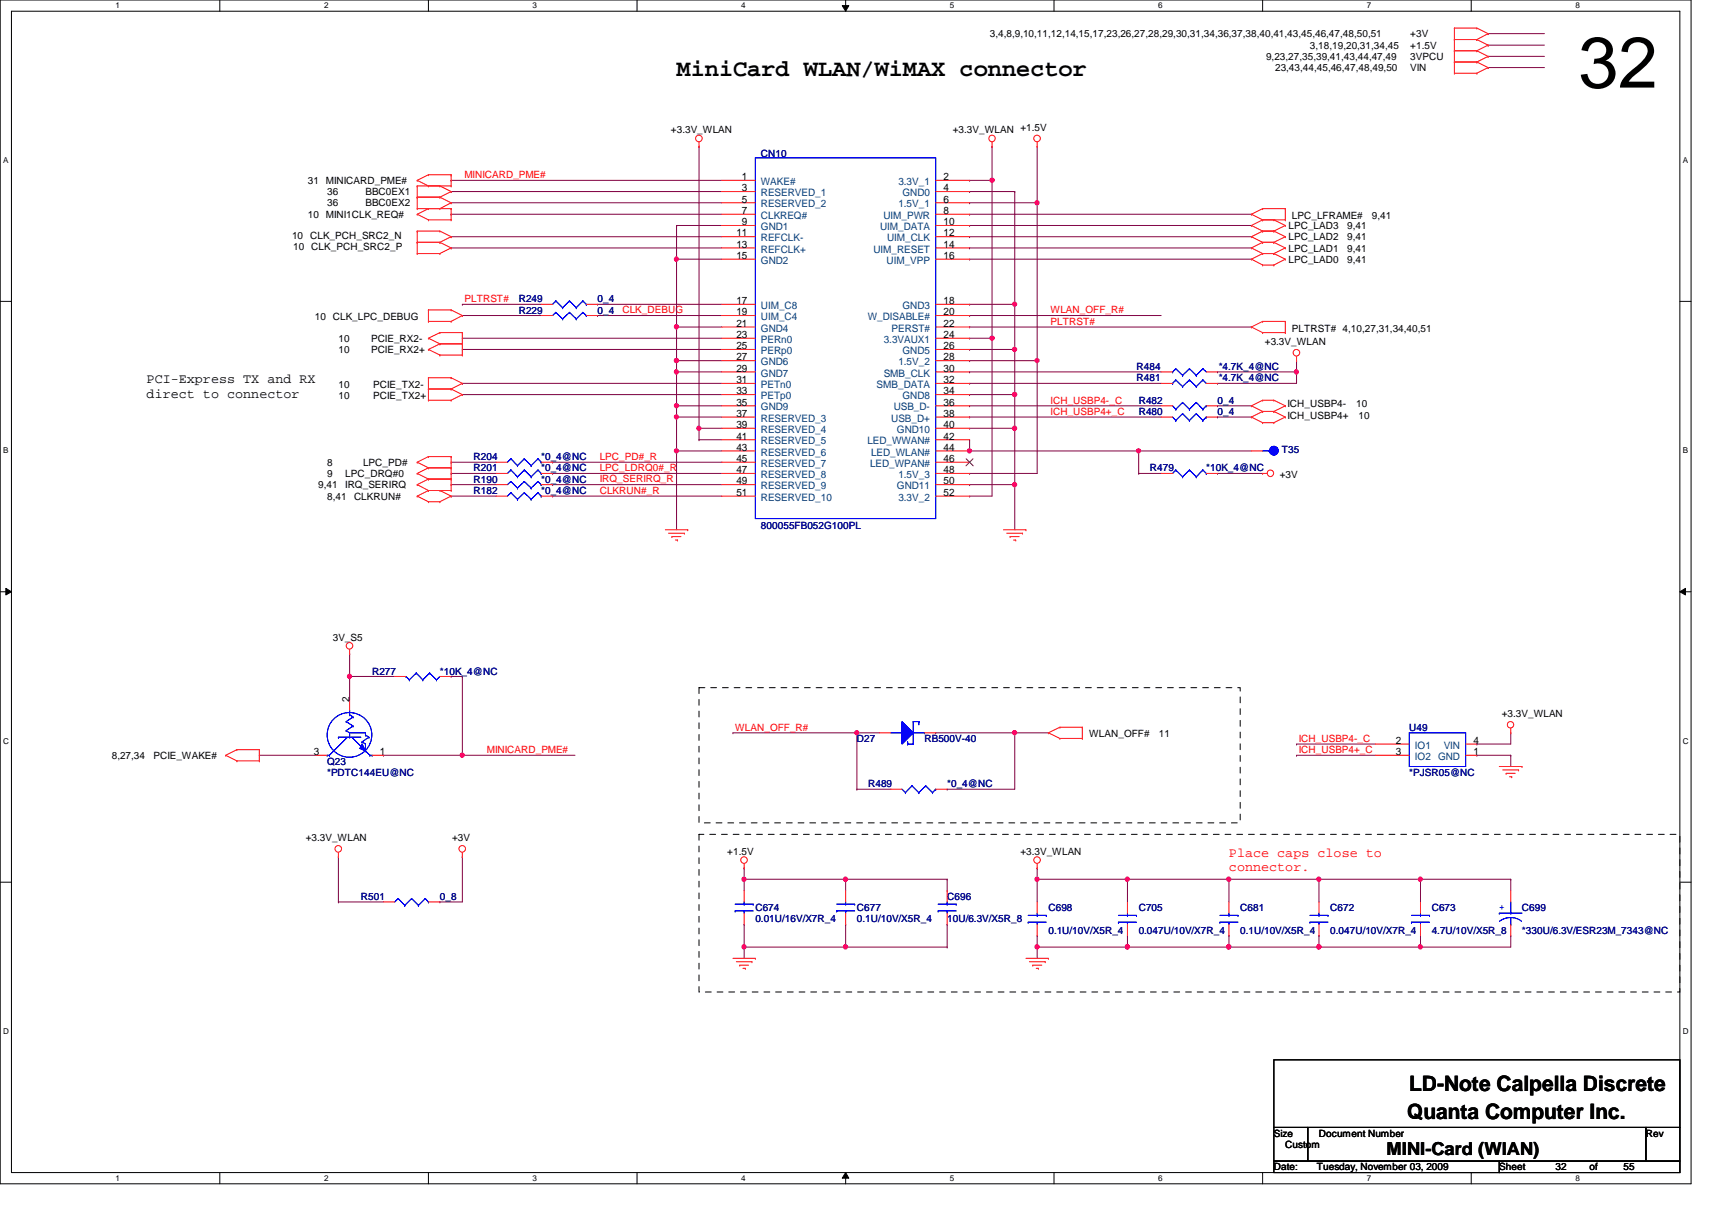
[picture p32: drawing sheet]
<svg xmlns="http://www.w3.org/2000/svg" width="297mm" height="210mm" viewBox="0 0 297 210" stroke-linecap="round" stroke-linejoin="round" font-family="sans-serif">
<defs><g id="words">
<text font-size="12.5" x="273.9" y="15.2">32</text>
<text font-size="4.1" x="117.4" y="13.3">MiniCard WLAN/WiMAX connector</text>
<g font-size="3.7">
<text x="244.5" y="189.2">LD-Note Calpella Discrete</text>
<text x="244.1" y="194.1">Quanta Computer Inc.</text>
</g>
<text font-size="3.1" x="240.6" y="200.4">MINI-Card (WlAN)</text>
<g font-size="2.3">
<text x="25.4" y="66.4">PCI-Express TX and RX</text>
<text x="25.4" y="69">direct to connector</text>
</g>
<g font-size="2.3" fill="#f00">
<text x="213.2" y="148.6">Place caps close to</text>
<text x="213.2" y="151.1">connector.</text>
</g>
<g font-size="1.8">
<text x="128.7" y="31.2">1</text>
<text x="128.7" y="33.2">3</text>
<text x="128.7" y="35.1">5</text>
<text x="163.7" y="31.2">2</text>
<text x="163.7" y="33.2">4</text>
<text x="163.7" y="35.1">6</text>
<text x="127.8" y="41">11</text>
<text x="128.7" y="37.1">7</text>
<text x="128.7" y="39.1">9</text>
<text x="163.7" y="37.1">8</text>
<text x="163.7" y="39.1">10</text>
<text x="163.7" y="41">12</text>
<text x="127.8" y="43">13</text>
<text x="127.8" y="44.9">15</text>
<text x="163.7" y="43">14</text>
<text x="163.7" y="44.9">16</text>
<text x="127.8" y="52.7">17</text>
<text x="163.7" y="52.7">18</text>
<text x="127.8" y="54.7">19</text>
<text x="127.8" y="56.7">21</text>
<text x="127.8" y="58.6">23</text>
<text x="163.7" y="54.7">20</text>
<text x="163.7" y="56.7">22</text>
<text x="163.7" y="58.6">24</text>
<text x="127.8" y="60.6">25</text>
<text x="127.8" y="62.5">27</text>
<text x="127.8" y="64.5">29</text>
<text x="163.7" y="60.6">26</text>
<text x="163.7" y="62.5">28</text>
<text x="163.7" y="64.5">30</text>
<text x="127.8" y="66.5">31</text>
<text x="127.8" y="68.4">33</text>
<text x="127.8" y="70.4">35</text>
<text x="163.7" y="66.5">32</text>
<text x="163.7" y="68.4">34</text>
<text x="163.7" y="70.4">36</text>
<text x="127.8" y="72.3">37</text>
<text x="127.8" y="74.3">39</text>
<text x="127.8" y="76.2">41</text>
<text x="163.7" y="72.3">38</text>
<text x="163.7" y="74.3">40</text>
<text x="163.7" y="76.2">42</text>
<text x="127.8" y="78.2">43</text>
<text x="127.8" y="80.1">45</text>
<text x="127.8" y="82.1">47</text>
<text x="163.7" y="78.2">44</text>
<text x="163.7" y="80.1">46</text>
<text x="163.7" y="82.1">48</text>
<text x="127.8" y="84">49</text>
<text x="127.8" y="86">51</text>
<text x="163.7" y="84">50</text>
<text x="163.7" y="86">52</text>
<text x="60.6" y="121.8" transform="rotate(-90 60.6 121.8)">2</text>
<text x="54.4" y="131">3</text>
<text x="65.9" y="131">1</text>
<text x="242.2" y="129">2</text>
<text x="242.2" y="131">3</text>
<text x="255.6" y="129">4</text>
<text x="255.6" y="131">1</text>
</g>
<g font-size="1.8" fill="#004080">
<text x="132" y="32.1">WAKE#</text>
<text x="132" y="34">RESERVED_1</text>
<text x="132" y="36">RESERVED_2</text>
<text x="155.9" y="32.1">3.3V_1</text>
<text x="155.9" y="36">1.5V_1</text>
<text x="156.6" y="34">GND0</text>
<text x="132" y="38">CLKREQ#</text>
<text x="132" y="39.9">GND1</text>
<text x="132" y="41.9">REFCLK-</text>
<text x="152.7" y="39.9">UIM_DATA</text>
<text x="153.3" y="38">UIM_PWR</text>
<text x="153.9" y="41.9">UIM_CLK</text>
<text x="132" y="43.8">REFCLK+</text>
<text x="132" y="45.8">GND2</text>
<text x="151.6" y="43.8">UIM_RESET</text>
<text x="153.8" y="45.8">UIM_VPP</text>
<text x="132" y="53.6">UIM_C8</text>
<text x="156.6" y="53.6">GND3</text>
<text x="132" y="55.5">UIM_C4</text>
<text x="132" y="57.5">GND4</text>
<text x="132" y="59.5">PERn0</text>
<text x="150.6" y="55.5">W_DISABLE#</text>
<text x="153.3" y="59.5">3.3VAUX1</text>
<text x="154.7" y="57.5">PERST#</text>
<text x="132" y="61.4">PERp0</text>
<text x="132" y="63.4">GND6</text>
<text x="132" y="65.3">GND7</text>
<text x="153.3" y="65.3">SMB_CLK</text>
<text x="155.9" y="63.4">1.5V_2</text>
<text x="156.6" y="61.4">GND5</text>
<text x="132" y="67.3">PETn0</text>
<text x="132" y="69.3">PETp0</text>
<text x="132" y="71.2">GND9</text>
<text x="152.1" y="67.3">SMB_DATA</text>
<text x="155.1" y="71.2">USB_D-</text>
<text x="156.6" y="69.3">GND8</text>
<text x="132" y="73.2">RESERVED_3</text>
<text x="132" y="75.1">RESERVED_4</text>
<text x="132" y="77.1">RESERVED_5</text>
<text x="150.5" y="77.1">LED_WWAN#</text>
<text x="154.6" y="73.2">USB_D+</text>
<text x="155.6" y="75.1">GND10</text>
<text x="132" y="79">RESERVED_6</text>
<text x="132" y="81">RESERVED_7</text>
<text x="132" y="82.9">RESERVED_8</text>
<text x="151" y="81">LED_WPAN#</text>
<text x="151.1" y="79">LED_WLAN#</text>
<text x="155.9" y="82.9">1.5V_3</text>
<text x="132" y="84.9">RESERVED_9</text>
<text x="132" y="86.9">RESERVED_10</text>
<text x="155.6" y="84.9">GND11</text>
<text x="155.9" y="86.9">3.3V_2</text>
<text x="245.5" y="129.9">IO1</text>
<text x="245.5" y="131.8">IO2 GND</text>
<text x="250.5" y="129.9">VIN</text>
</g>
<g font-size="1.7">
<text x="171.7" y="6.5">3,4,8,9,10,11,12,14,15,17,23,26,27,28,29,30,31,34,36,37,38,40,41,43,45,46,47,48,50,51</text>
<text x="219.7" y="10.4">9,23,27,35,39,41,43,44,47,49</text>
<text x="227.3" y="8.5">3,18,19,20,31,34,45</text>
<text x="244.7" y="8.5">+1.5V</text>
<text x="244.7" y="6.5">+3V</text>
<text x="244.7" y="10.4">3VPCU</text>
<text x="221.2" y="12.4">23,43,44,45,46,47,48,49,50</text>
<text x="244.7" y="12.4">VIN</text>
<text x="116.4" y="23.1">+3.3V_WLAN</text>
<text x="165.3" y="23.1">+3.3V_WLAN +1.5V</text>
<text x="53.4" y="31.9">31 MINICARD_PME#</text>
<text x="56.8" y="33.9">36</text>
<text x="56.8" y="35.8">36</text>
<text x="63.4" y="33.9">BBC0EX1</text>
<text x="63.4" y="35.8">BBC0EX2</text>
<text x="50.7" y="41.5">10 CLK_PCH_SRC2_N</text>
<text x="53.4" y="37.8">10 MINI1CLK_REQ#</text>
<text x="223.6" y="39.8">LPC_LAD3</text>
<text x="223.6" y="41.7">LPC_LAD2</text>
<text x="224.2" y="38">LPC_LFRAME#</text>
<text x="233.8" y="39.8">9,41</text>
<text x="233.8" y="41.7">9,41</text>
<text x="238" y="38">9,41</text>
<text x="50.9" y="43.4">10 CLK_PCH_SRC2_P</text>
<text x="223.6" y="43.6">LPC_LAD1</text>
<text x="223.6" y="45.6">LPC_LAD0</text>
<text x="233.8" y="43.6">9,41</text>
<text x="233.8" y="45.6">9,41</text>
<text x="54.6" y="55.6">10 CLK_LPC_DEBUG</text>
<text x="58.7" y="59.3">10</text>
<text x="64.4" y="59.3">PCIE_RX2-</text>
<text x="219.5" y="59.9">+3.3V_WLAN</text>
<text x="224.2" y="57.5">PLTRST# 4,10,27,31,34,40,51</text>
<text x="58.7" y="61.3">10</text>
<text x="64.4" y="61.3">PCIE_RX2+</text>
<text x="58.7" y="69.3">10</text>
<text x="58.7" y="67.3">10</text>
<text x="64.8" y="69.3">PCIE_TX2+</text>
<text x="64.8" y="67.3">PCIE_TX2-</text>
<text x="223.4" y="70.7">ICH_USBP4-</text>
<text x="235.3" y="70.7">10</text>
<text x="223.4" y="72.6">ICH_USBP4+</text>
<text x="235.7" y="72.6">10</text>
<text x="56.8" y="80.8">8</text>
<text x="56.8" y="82.8">9</text>
<text x="59.9" y="82.8">LPC_DRQ#0</text>
<text x="63" y="80.8">LPC_PD#</text>
<text x="222" y="83">+3V</text>
<text x="55.2" y="84.7">9,41</text>
<text x="56.8" y="86.7">8,41</text>
<text x="59.9" y="84.7">IRQ_SERIRQ</text>
<text x="61.4" y="86.7">CLKRUN#</text>
<text x="57.7" y="111.1">3V_S5</text>
<text x="260.6" y="124.4">+3.3V_WLAN</text>
<text x="19.4" y="131.7">8,27,34</text>
<text x="26.6" y="131.7">PCIE_WAKE#</text>
<text x="189" y="127.9">WLAN_OFF#</text>
<text x="201.1" y="127.9">11</text>
<text x="53" y="145.9">+3.3V_WLAN</text>
<text x="78.4" y="145.9">+3V</text>
<text x="126.2" y="148.3">+1.5V</text>
<text x="177" y="148.3">+3.3V_WLAN</text>
<text x="221" y="197.2">Size</text>
<text x="228.9" y="197.2">Document Number</text>
<text x="285.6" y="197.2">Rev</text>
<text x="221" y="203">Date:</text>
<text x="223" y="199.1">Custom</text>
<text x="228.5" y="203">Tuesday, November 03, 2009</text>
<text x="260.1" y="203">Sheet</text>
<text x="269.9" y="203">32</text>
<text x="275.8" y="203">of</text>
<text x="281.7" y="203">55</text>
</g>
<g font-size="1.7" fill="#000080">
<text x="132" y="27.2">CN10</text>
<text x="90" y="52.5">R249</text>
<text x="103.7" y="52.5">0_4</text>
<text x="90" y="54.4">R229</text>
<text x="103.7" y="54.4">0_4</text>
<text x="197.2" y="64.2">R484</text>
<text x="211.5" y="64.2">*4.7K_4@NC</text>
<text x="197.2" y="66.1">R481</text>
<text x="197.6" y="70.1">R482</text>
<text x="211.2" y="70.1">0_4</text>
<text x="211.5" y="66.1">*4.7K_4@NC</text>
<text x="197.6" y="72">R480</text>
<text x="211.2" y="72">0_4</text>
<text x="82.2" y="79.8">R204</text>
<text x="82.2" y="83.7">R190</text>
<text x="82.2" y="81.8">R201</text>
<text x="93.9" y="79.8">*0_4@NC</text>
<text x="93.9" y="83.7">*0_4@NC</text>
<text x="93.9" y="81.8">*0_4@NC</text>
<text x="199.5" y="81.8">R479</text>
<text x="209.3" y="81.8">*10K_4@NC</text>
<text x="222.4" y="78.7">T35</text>
<text x="82.2" y="85.7">R182</text>
<text x="93.9" y="85.7">*0_4@NC</text>
<text x="132" y="91.8">800055FB052G100PL</text>
<text x="64.6" y="117">R277</text>
<text x="76.3" y="117">*10K_4@NC</text>
<text x="148.7" y="128.7">D27</text>
<text x="160.4" y="128.7">RB500V-40</text>
<text x="244.5" y="126.8">U49</text>
<text x="56.8" y="132.6">Q23</text>
<text x="56.8" y="134.6">*PDTC144EU@NC</text>
<text x="150.6" y="136.6">R489</text>
<text x="164.3" y="136.6">*0_4@NC</text>
<text x="244.5" y="134.6">*PJSR05@NC</text>
<text x="62.6" y="156.1">R501</text>
<text x="76.3" y="156.1">0_8</text>
<text x="131.1" y="158.1">C674</text>
<text x="131.1" y="160">0.01U/16V/X7R_4</text>
<text x="148.7" y="158.1">C677</text>
<text x="148.7" y="160">0.1U/10V/X5R_4</text>
<text x="164.3" y="156.1">C696</text>
<text x="164.3" y="160">10U/6.3V/X5R_8</text>
<text x="181.9" y="158.1">C698</text>
<text x="181.9" y="162">0.1U/10V/X5R_4</text>
<text x="197.6" y="158.1">C705</text>
<text x="197.6" y="162">0.047U/10V/X7R_4</text>
<text x="215.2" y="158.1">C681</text>
<text x="215.2" y="162">0.1U/10V/X5R_4</text>
<text x="230.8" y="158.1">C672</text>
<text x="230.8" y="162">0.047U/10V/X7R_4</text>
<text x="248.4" y="158.1">C673</text>
<text x="248.4" y="162">4.7U/10V/X5R_8</text>
<text x="264.1" y="158.1">C699</text>
<text x="264.1" y="162">*330U/6.3V/ESR23M_7343@NC</text>
</g>
<g font-size="1.7" fill="#f00">
<text x="80.6" y="30.9">MINICARD_PME#</text>
<text x="80.6" y="52.4">PLTRST#</text>
<text x="108" y="54.4">CLK_DEBUG</text>
<text x="182.3" y="56.3">PLTRST#</text>
<text x="182.3" y="54.4">WLAN_OFF_R#</text>
<text x="182.3" y="72">ICH_USBP4+_C</text>
<text x="182.3" y="70">ICH_USBP4-_C</text>
<text x="104.1" y="81.7">LPC_LDRQ0#_R</text>
<text x="104.1" y="79.8">LPC_PD#_R</text>
<text x="104.1" y="83.7">IRQ_SERIRQ_R</text>
<text x="104.1" y="85.7">CLKRUN#_R</text>
<text x="84.5" y="130.6">MINICARD_PME#</text>
<text x="127.5" y="126.7">WLAN_OFF_R#</text>
<text x="225.3" y="128.7">ICH_USBP4-_C</text>
<text x="225.3" y="130.6">ICH_USBP4+_C</text>
</g>
<text font-size="1.7" fill="#00f" x="260.1" y="157.9">+</text>
<g font-size="1.4">
<text x="20.1" y="1.4">1</text>
<text x="56.2" y="1.4">2</text>
<text x="92.4" y="1.4">3</text>
<text x="128.6" y="1.4">4</text>
<text x="164.8" y="1.4">5</text>
<text x="201" y="1.4">6</text>
<text x="237.1" y="1.4">7</text>
<text x="273.3" y="1.4">8</text>
<text x=".5" y="28.3">A</text>
<text x="292" y="28.3">A</text>
<text x=".5" y="78.7">B</text>
<text x="292" y="78.7">B</text>
<text x=".5" y="129">C</text>
<text x="292" y="129">C</text>
<text x=".5" y="179.4">D</text>
<text x="292" y="179.4">D</text>
<text x="20.1" y="204.9">1</text>
<text x="56.2" y="204.9">2</text>
<text x="92.4" y="204.9">3</text>
<text x="128.6" y="204.9">4</text>
<text x="164.8" y="204.9">5</text>
<text x="201" y="204.9">6</text>
<text x="237.1" y="204.9">7</text>
<text x="273.3" y="204.9">8</text>
</g>
</g></defs>
<path d="M0 0h293.4v205.4h-293.4zM2 1.9h289.5v201.5h-289.5z" fill="none" stroke="#000" stroke-width=".17"/>
<g fill="#fff">
<path d="M20.1 .2h.7v1.5h-.7z"/>
<path d="M20.1 203.6h.7v1.5h-.7z"/>
</g>
<path d="M38.1 0v1.9M38.1 203.4v2" fill="none" stroke="#000" stroke-width=".17"/>
<g fill="#fff">
<path d="M56.2 .2h.8v1.5h-.8z"/>
<path d="M56.2 203.6h.8v1.5h-.8z"/>
</g>
<path d="M74.3 0v1.9M74.3 203.4v2" fill="none" stroke="#000" stroke-width=".17"/>
<g fill="#fff">
<path d="M92.4 .2h.8v1.5h-.8z"/>
<path d="M92.4 203.6h.8v1.5h-.8z"/>
</g>
<path d="M110.5 0v1.9M110.5 203.4v2" fill="none" stroke="#000" stroke-width=".17"/>
<g fill="#fff">
<path d="M128.6 .2h.8v1.5h-.8z"/>
<path d="M128.6 203.6h.8v1.5h-.8z"/>
</g>
<path d="M146.1 1h1.2l-.6 .9zM146.7 0v1.9M146.7 203.4l.6 1h-1.2zM146.7 203.4v2" fill="none" stroke="#000" stroke-width=".17"/>
<path d="M146.1 1h1.2l-.6 .9zM146.7 203.4l.6 1h-1.2z" fill="#000"/>
<g fill="#fff">
<path d="M164.8 .2h.8v1.5h-.8z"/>
<path d="M164.8 203.6h.8v1.5h-.8z"/>
</g>
<path d="M182.9 0v1.9M182.9 203.4v2" fill="none" stroke="#000" stroke-width=".17"/>
<g fill="#fff">
<path d="M201 .2h.7v1.5h-.7z"/>
<path d="M201 203.6h.7v1.5h-.7z"/>
</g>
<path d="M219.1 0v1.9M219.1 203.4v2" fill="none" stroke="#000" stroke-width=".17"/>
<g fill="#fff">
<path d="M237.1 .2h.8v1.5h-.8z"/>
<path d="M237.1 203.6h.8v1.5h-.8z"/>
</g>
<path d="M255.3 0v1.9M255.3 203.4v2" fill="none" stroke="#000" stroke-width=".17"/>
<g fill="#fff">
<path d="M273.3 .2h.8v1.5h-.8z"/>
<path d="M273.3 203.6h.8v1.5h-.8z"/>
<path d="M.5 27.1h.9v1.5h-.9z"/>
<path d="M292 27.1h.9v1.5h-.9z"/>
<path d="M.5 77.4h.9v1.6h-.9z"/>
<path d="M292 77.4h.9v1.6h-.9z"/>
</g>
<path d="M0 52.3h2M291.5 52.3h1.9" fill="none" stroke="#000" stroke-width=".17"/>
<g fill="#fff">
<path d="M.5 127.8h1v1.5h-1z"/>
<path d="M292 127.8h.9v1.5h-.9z"/>
</g>
<path d="M0 102.7h2M1 102.1l1 .6-1 .5zM291.5 102.7l.9-.6v1.1zM291.5 102.7h1.9" fill="none" stroke="#000" stroke-width=".17"/>
<path d="M1 102.1l1 .6-1 .5zM291.5 102.7l.9-.6v1.1z" fill="#000"/>
<g fill="#fff">
<path d="M.5 178.2h1v1.5h-1z"/>
<path d="M292 178.2h.9v1.5h-.9z"/>
</g>
<path d="M0 153h2M291.5 153h1.9" fill="none" stroke="#000" stroke-width=".17"/>
<g fill="none" stroke="#800040" stroke-width=".17">
<path d="M78.3 37.2h.1M78.3 35.2h.1M78.3 37.2h46.9M78.3 35.2h46.9M168.2 37.2h.1M168.2 39.1h.1M168.2 37.2h48.9M168.2 39.1h48.9M80.2 52.8h.1M80.2 54.7h.1M80.2 58.7h.1M80.2 52.8h13.7"/>
<path d="M80.2 54.7h13.7M80.2 58.7h45M103.7 52.8h.1M103.7 54.7h.1M103.7 52.8h21.5M103.7 54.7h21.5M168.2 43h.1M168.2 45h.1M168.2 41.1h.1M168.2 56.7h.1M168.2 43h48.9M168.2 45h48.9"/>
<path d="M168.2 41.1h48.9M168.2 56.7h48.9M80.2 68.5h.1M80.2 66.5h.1M80.2 68.5h45M80.2 66.5h45M121.3 76.3h.1M121.3 74.3h.1M121.3 76.3h3.9M121.3 74.3v2M197.6 78.2h.1M197.6 78.2h19.5"/>
<path d="M168.2 84.1h.1M168.2 84.1h7.9"/>
</g>
<circle cx="197.5" cy="78.2" r=".37" fill="#f0f"/>
<circle cx="197.5" cy="78.2" r=".37" fill="none" stroke="#f0f" stroke-width=".17"/>
<path d="M78.3 33.2h.1M78.3 33.2h46.9M80.2 60.6h.1M80.2 60.6h45M168.2 68.5h.1M168.2 68.5h7.9M176.1 84.1h.1M176.1 84.1v7.8" fill="none" stroke="#800040" stroke-width=".17"/>
<circle cx="176" cy="84.1" r=".38" fill="#f0f"/>
<circle cx="176" cy="84.1" r=".38" fill="none" stroke="#f0f" stroke-width=".17"/>
<path d="M168.2 31.3h.1M172.1 25.4h.1M172.1 25.4v5.9h-3.9M117.4 45h.1M117.4 45h7.8" fill="none" stroke="#800040" stroke-width=".17"/>
<circle cx="117.4" cy="45" r=".38" fill="#f0f"/>
<circle cx="117.4" cy="45" r=".38" fill="none" stroke="#f0f" stroke-width=".17"/>
<path d="M117.4 45h.1M117.4 45v11.7M117.4 72.3h.1M117.4 72.3v5.9" fill="none" stroke="#800040" stroke-width=".17"/>
<circle cx="117.4" cy="72.3" r=".37" fill="#f0f"/>
<circle cx="117.4" cy="72.3" r=".37" fill="none" stroke="#f0f" stroke-width=".17"/>
<path d="M117.4 39.1h.1M117.4 39.1v5.9M78.3 43h.1M78.3 41.1h.1M78.3 43h46.9M78.3 41.1h46.9M176.1 74.3h.1M176.1 74.3v9.8" fill="none" stroke="#800040" stroke-width=".17"/>
<circle cx="176" cy="74.3" r=".38" fill="#f0f"/>
<circle cx="176" cy="74.3" r=".38" fill="none" stroke="#f0f" stroke-width=".17"/>
<path d="M117.4 62.6h.1M117.4 62.6v1.9" fill="none" stroke="#800040" stroke-width=".17"/>
<circle cx="117.4" cy="62.5" r=".37" fill="#f0f"/>
<circle cx="117.4" cy="62.5" r=".37" fill="none" stroke="#f0f" stroke-width=".17"/>
<path d="M180 25.4h.1M180 25.4v9.8M117.4 64.5h.1M117.4 64.5v5.9M121.3 74.3h.1M121.3 74.3h3.9" fill="none" stroke="#800040" stroke-width=".17"/>
<circle cx="121.2" cy="74.3" r=".38" fill="#f0f"/>
<circle cx="121.2" cy="74.3" r=".38" fill="none" stroke="#f0f" stroke-width=".17"/>
<path d="M117.4 78.2h.1M117.4 78.2h7.8" fill="none" stroke="#800040" stroke-width=".17"/>
<circle cx="117.4" cy="78.2" r=".37" fill="#f0f"/>
<circle cx="117.4" cy="78.2" r=".37" fill="none" stroke="#f0f" stroke-width=".17"/>
<path d="M168.2 33.2h.1M168.2 33.2h7.9M176.1 33.2h.1M176.1 33.2v27.4M168.2 54.7h.1M168.2 52.8h.1M168.2 54.7h33.3M168.2 52.8h7.9M176.1 52.8h.1" fill="none" stroke="#800040" stroke-width=".17"/>
<circle cx="176" cy="52.8" r=".37" fill="#f0f"/>
<circle cx="176" cy="52.8" r=".37" fill="none" stroke="#f0f" stroke-width=".17"/>
<path d="M168.2 35.2h.1M168.2 35.2h11.8M180 35.2h.1M180 35.2v27.4" fill="none" stroke="#800040" stroke-width=".17"/>
<circle cx="179.9" cy="62.5" r=".37" fill="#f0f"/>
<circle cx="179.9" cy="62.5" r=".37" fill="none" stroke="#f0f" stroke-width=".17"/>
<circle cx="179.9" cy="35.2" r=".38" fill="#f0f"/>
<circle cx="179.9" cy="35.2" r=".38" fill="none" stroke="#f0f" stroke-width=".17"/>
<path d="M168.2 62.6h.1M168.2 62.6h11.8M176.1 60.6h.1M176.1 60.6v7.9M180 62.6h.1M180 62.6v19.5h-11.8M168.2 82.1h.1M168.2 86.1h.1M168.2 86.1h3.9" fill="none" stroke="#800040" stroke-width=".17"/>
<circle cx="176" cy="68.4" r=".37" fill="#f0f"/>
<circle cx="176" cy="68.4" r=".37" fill="none" stroke="#f0f" stroke-width=".17"/>
<circle cx="176" cy="60.6" r=".37" fill="#f0f"/>
<circle cx="176" cy="60.6" r=".37" fill="none" stroke="#f0f" stroke-width=".17"/>
<path d="M117.4 70.4h.1M117.4 70.4h7.8M168.2 60.6h.1M168.2 60.6h7.9" fill="none" stroke="#800040" stroke-width=".17"/>
<circle cx="117.4" cy="70.4" r=".37" fill="#f0f"/>
<circle cx="117.4" cy="70.4" r=".37" fill="none" stroke="#f0f" stroke-width=".17"/>
<path d="M117.4 64.5h.1M117.4 64.5h7.8" fill="none" stroke="#800040" stroke-width=".17"/>
<circle cx="117.4" cy="64.5" r=".38" fill="#f0f"/>
<circle cx="117.4" cy="64.5" r=".38" fill="none" stroke="#f0f" stroke-width=".17"/>
<path d="M117.4 56.7h.1M117.4 56.7v5.9M117.4 56.7h7.8M117.4 62.6h.1M117.4 78.2h.1M117.4 62.6h7.8M117.4 78.2v13.7" fill="none" stroke="#800040" stroke-width=".17"/>
<circle cx="117.4" cy="62.5" r=".37" fill="#f0f"/>
<circle cx="117.4" cy="62.5" r=".37" fill="none" stroke="#f0f" stroke-width=".17"/>
<circle cx="117.4" cy="56.7" r=".38" fill="#f0f"/>
<circle cx="117.4" cy="56.7" r=".38" fill="none" stroke="#f0f" stroke-width=".17"/>
<path d="M78.3 31.3h.1M78.3 31.3h46.9M117.4 39.1h.1M117.4 39.1h7.8M121.3 25.4h.1M121.3 25.4v48.9M168.2 64.5h.1M168.2 66.5h.1M168.2 64.5h33.3M168.2 66.5h33.3M176.1 127.1h.1M176.1 127.1v9.8" fill="none" stroke="#800040" stroke-width=".17"/>
<circle cx="176" cy="127.1" r=".37" fill="#f0f"/>
<circle cx="176" cy="127.1" r=".37" fill="none" stroke="#f0f" stroke-width=".17"/>
<path d="M148.7 127.1h.1M148.7 136.9h.1M148.7 127.1h3.9M148.7 136.9h5.9M148.7 127.1v9.8M162.3 127.1h.1M162.3 127.1h19.6M176.1 127.1h.1" fill="none" stroke="#800040" stroke-width=".17"/>
<circle cx="148.6" cy="127.1" r=".37" fill="#f0f"/>
<circle cx="148.6" cy="127.1" r=".37" fill="none" stroke="#f0f" stroke-width=".17"/>
<path d="M168.2 78.2h.1M168.2 78.2h29.4M197.6 78.2h.1M197.6 78.2v3.9M197.6 82.1h.1M197.6 82.1h3.9M211.2 82.1h.1M211.2 82.1h7.9M127.2 127.1h.1M127.2 127.1h21.5M164.3 136.9h.1M164.3 136.9h11.8" fill="none" stroke="#800040" stroke-width=".17"/>
<circle cx="168.2" cy="78.2" r=".37" fill="#f0f"/>
<circle cx="168.2" cy="78.2" r=".37" fill="none" stroke="#f0f" stroke-width=".17"/>
<path d="M58.7 156.5h.1M58.7 148.6h.1M58.7 156.5h7.8M58.7 148.6v7.9M76.3 156.5h.1M80.2 148.6h.1M80.2 148.6v7.9h-3.9M129.1 160.4h.1M129.1 160.4v3.9" fill="none" stroke="#800040" stroke-width=".17"/>
<circle cx="129.1" cy="164.2" r=".38" fill="#f0f"/>
<circle cx="129.1" cy="164.2" r=".38" fill="none" stroke="#f0f" stroke-width=".17"/>
<path d="M146.7 152.5h.1M146.7 152.5v2M129.1 164.3h.1M146.7 160.4h.1M146.7 160.4v3.9h-17.6M180 164.3h.1M180 164.3h15.6M180 164.3v1.9M228.9 164.3h.1M228.9 164.3h17.6M262.1 162.3h.1M262.1 162.3v2" fill="none" stroke="#800040" stroke-width=".17"/>
<circle cx="195.6" cy="164.2" r=".38" fill="#f0f"/>
<circle cx="195.6" cy="164.2" r=".38" fill="none" stroke="#f0f" stroke-width=".17"/>
<circle cx="179.9" cy="164.2" r=".38" fill="#f0f"/>
<circle cx="179.9" cy="164.2" r=".38" fill="none" stroke="#f0f" stroke-width=".17"/>
<path d="M213.2 164.3h.1M213.2 164.3h15.7" fill="none" stroke="#800040" stroke-width=".17"/>
<circle cx="228.8" cy="164.2" r=".38" fill="#f0f"/>
<circle cx="228.8" cy="164.2" r=".38" fill="none" stroke="#f0f" stroke-width=".17"/>
<circle cx="213.2" cy="164.2" r=".38" fill="#f0f"/>
<circle cx="213.2" cy="164.2" r=".38" fill="none" stroke="#f0f" stroke-width=".17"/>
<path d="M195.6 164.3h.1M195.6 164.3h17.6" fill="none" stroke="#800040" stroke-width=".17"/>
<circle cx="213.2" cy="164.2" r=".38" fill="#f0f"/>
<circle cx="213.2" cy="164.2" r=".38" fill="none" stroke="#f0f" stroke-width=".17"/>
<circle cx="195.6" cy="164.2" r=".38" fill="#f0f"/>
<circle cx="195.6" cy="164.2" r=".38" fill="none" stroke="#f0f" stroke-width=".17"/>
<path d="M180 152.5h.1M180 152.5v4M195.6 152.5h.1M195.6 152.5h17.6M213.2 152.5h.1M213.2 152.5v4" fill="none" stroke="#800040" stroke-width=".17"/>
<circle cx="213.2" cy="152.5" r=".38" fill="#f0f"/>
<circle cx="213.2" cy="152.5" r=".38" fill="none" stroke="#f0f" stroke-width=".17"/>
<circle cx="195.6" cy="152.5" r=".38" fill="#f0f"/>
<circle cx="195.6" cy="152.5" r=".38" fill="none" stroke="#f0f" stroke-width=".17"/>
<path d="M180 150.6h.1M180 150.6v1.9M195.6 152.5h.1M195.6 152.5v4M228.9 152.5h.1M228.9 152.5v4M228.9 162.3h.1M228.9 162.3v2" fill="none" stroke="#800040" stroke-width=".17"/>
<circle cx="228.8" cy="164.2" r=".38" fill="#f0f"/>
<circle cx="228.8" cy="164.2" r=".38" fill="none" stroke="#f0f" stroke-width=".17"/>
<path d="M228.9 152.5h.1M228.9 152.5h17.6" fill="none" stroke="#800040" stroke-width=".17"/>
<circle cx="246.4" cy="152.5" r=".38" fill="#f0f"/>
<circle cx="246.4" cy="152.5" r=".38" fill="none" stroke="#f0f" stroke-width=".17"/>
<circle cx="228.8" cy="152.5" r=".38" fill="#f0f"/>
<circle cx="228.8" cy="152.5" r=".38" fill="none" stroke="#f0f" stroke-width=".17"/>
<path d="M180 152.5h.1M180 152.5h15.6" fill="none" stroke="#800040" stroke-width=".17"/>
<circle cx="179.9" cy="152.5" r=".38" fill="#f0f"/>
<circle cx="179.9" cy="152.5" r=".38" fill="none" stroke="#f0f" stroke-width=".17"/>
<g fill="none" stroke="#800040" stroke-width=".17">
<path d="M129.1 150.6h.1M129.1 152.5h.1M129.1 150.6v3.9M213.2 152.5h.1M213.2 152.5h15.7M246.5 152.5h.1M246.5 152.5h15.6M246.5 152.5v4M262.1 152.5h.1M262.1 152.5v2M129.1 164.3h.1M129.1 164.3v1.9"/>
<path d="M180 162.3h.1M180 162.3v2M195.6 162.3h.1M195.6 162.3v2M213.2 162.3h.1M213.2 162.3v2M246.5 162.3h.1M246.5 162.3v2"/>
</g>
<circle cx="246.4" cy="164.2" r=".38" fill="#f0f"/>
<circle cx="246.4" cy="164.2" r=".38" fill="none" stroke="#f0f" stroke-width=".17"/>
<path d="M129.1 152.5h.1M129.1 152.5h17.6M246.5 164.3h.1M246.5 164.3h15.6" fill="none" stroke="#800040" stroke-width=".17"/>
<circle cx="129.1" cy="152.5" r=".38" fill="#f0f"/>
<circle cx="129.1" cy="152.5" r=".38" fill="none" stroke="#f0f" stroke-width=".17"/>
<path d="M172.1 58.7h.1M172.1 58.7v27.4M168.2 72.3h.1M168.2 70.4h.1M168.2 72.3h33.3M168.2 70.4h33.3" fill="none" stroke="#800040" stroke-width=".17"/>
<circle cx="172.1" cy="58.6" r=".37" fill="#f0f"/>
<circle cx="172.1" cy="58.6" r=".37" fill="none" stroke="#f0f" stroke-width=".17"/>
<path d="M172.1 31.3h.1M172.1 31.3v27.4h-3.9M168.2 58.7h.1" fill="none" stroke="#800040" stroke-width=".17"/>
<circle cx="172.1" cy="31.3" r=".37" fill="#f0f"/>
<circle cx="172.1" cy="31.3" r=".37" fill="none" stroke="#f0f" stroke-width=".17"/>
<g fill="none" stroke="#800040" stroke-width=".17">
<path d="M211.2 70.4h.1M211.2 72.3h.1M211.2 70.4h5.9M211.2 72.3h5.9M225 129.1h.1M225 131h.1M225 131h13.6M225 129.1h13.6M256.2 131h.1M256.2 129.1h.1M256.2 131h5.9M262.1 131h.1"/>
<path d="M262.1 127.1h.1M262.1 127.1v2h-5.9M262.1 131v2M146.7 152.5h17.6M164.3 152.5h.1"/>
</g>
<circle cx="146.7" cy="152.5" r=".38" fill="#f0f"/>
<circle cx="146.7" cy="152.5" r=".38" fill="none" stroke="#f0f" stroke-width=".17"/>
<path d="M164.3 154.5h.1M164.3 152.5v2M146.7 164.3h17.6M164.3 164.3h.1" fill="none" stroke="#800040" stroke-width=".17"/>
<circle cx="146.7" cy="164.2" r=".38" fill="#f0f"/>
<circle cx="146.7" cy="164.2" r=".38" fill="none" stroke="#f0f" stroke-width=".17"/>
<path d="M168.2 74.3h.1M176.1 68.5h.1M176.1 68.5v5.8h-7.9M164.3 160.4h.1M164.3 160.4v3.9" fill="none" stroke="#800040" stroke-width=".17"/>
<circle cx="176" cy="68.4" r=".37" fill="#f0f"/>
<circle cx="176" cy="68.4" r=".37" fill="none" stroke="#f0f" stroke-width=".17"/>
<g fill="none" stroke="#800040" stroke-width=".17">
<path d="M258.2 7.8h.1M258.2 5.8h.1M258.2 11.7h.1M258.2 9.8h.1M258.2 7.8h9.8M258.2 5.8h9.8M258.2 11.7h9.8M258.2 9.8h9.8M117.4 72.3h.1M117.4 70.4h.1M117.4 72.3h7.8M117.4 70.4v1.9"/>
<path d="M168.2 76.3h.1M168.2 76.3v1.9M80.2 131h.1M80.2 131h19.6"/>
</g>
<circle cx="80.2" cy="131" r=".37" fill="#f0f"/>
<circle cx="80.2" cy="131" r=".37" fill="none" stroke="#f0f" stroke-width=".17"/>
<path d="M60.7 117.3h.1M60.7 117.3h7.8M60.7 117.3v3.9M78.3 117.3h.1M78.3 117.3h1.9M45 131h.1M45 131h9.8" fill="none" stroke="#800040" stroke-width=".17"/>
<circle cx="60.6" cy="117.3" r=".37" fill="#f0f"/>
<circle cx="60.6" cy="117.3" r=".37" fill="none" stroke="#f0f" stroke-width=".17"/>
<g fill="none" stroke="#800040" stroke-width=".17">
<path d="M211.2 64.5h.1M211.2 64.5h13.8M225 64.5h.1M225 64.5v2M78.3 80.2h.1M78.3 86.1h.1M78.3 84.1h.1M78.3 82.1h.1M78.3 82.1h7.8M78.3 80.2h7.8M78.3 86.1h7.8M78.3 84.1h7.8"/>
<path d="M95.9 82.1h.1M95.9 80.2h.1M95.9 86.1h.1M95.9 84.1h.1M95.9 82.1h29.3M95.9 80.2h29.3M95.9 86.1h29.3M95.9 84.1h29.3M60.7 113.4h.1M60.7 113.4v3.9M80.2 117.3h.1M80.2 117.3v13.7h-13.7"/>
<path d="M66.5 131h.1"/>
</g>
<circle cx="224.9" cy="64.5" r=".38" fill="#f0f"/>
<circle cx="224.9" cy="64.5" r=".38" fill="none" stroke="#f0f" stroke-width=".17"/>
<path d="M211.2 66.5h.1M211.2 66.5h13.8M225 62.6h.1M225 62.6v1.9" fill="none" stroke="#800040" stroke-width=".17"/>
<g fill="none" stroke="#f00" stroke-width=".17">
<path d="M252.3 8.8h.1M252.3 6.9h.1M252.3 4.9h.1M252.3 12.7h.1M252.3 10.8h.1M252.3 6.9h3.9M252.3 8.8h3.9M252.3 4.9v7.8M252.3 4.9h3.9M252.3 10.8h3.9M252.3 12.7h3.9M256.2 6.9h.1"/>
<path d="M256.2 8.8h.1M256.2 4.9h.1M256.2 10.8h.1M256.2 12.7h.1M256.2 6.9l2 .9M256.2 4.9l2 .9M256.2 10.8l2 .9M256.2 8.8l2 1M258.2 7.8h.1M258.2 5.8h.1M258.2 11.7h.1M258.2 9.8h.1"/>
<path d="M258.2 7.8l-2 1M258.2 5.8l-2 1.1M258.2 11.7l-2 1M258.2 9.8l-2 1M72.4 37.2h.1M72.4 31.3h.1M72.4 32.3h.1M72.4 34.2h.1M72.4 36.2h.1M72.4 36.2h5.9M72.4 37.2l1.9 .9M72.4 32.3h5.9"/>
<path d="M72.4 31.3l1.9 1M72.4 32.3v3.9M72.4 34.2h3.9M74.3 36.2h.1M74.3 38.1h.1M74.3 30.3h.1M74.3 32.3h.1M74.3 36.2l-1.9 1M74.3 38.1h4M74.3 30.3l-1.9 1M74.3 30.3h4M76.3 32.3h.1"/>
<path d="M76.3 34.2h.1M76.3 36.2h.1M76.3 32.3l2 .9M76.3 34.2l2 1M78.3 36.2h.1M78.3 38.1h.1M78.3 30.3h.1M78.3 32.3h.1M78.3 33.2h.1M78.3 35.2h.1M78.3 30.3v2M78.3 36.2v1.9"/>
<path d="M78.3 33.2l-2 1M78.3 35.2l-2 1M121.3 25.4h.1M121.3 24.6v.8M172.1 25.4h.1M172.1 24.6v.8M180 25.4h.1M180 24.6v.8M217.1 39.1h.1M217.1 37.2h.1M217.1 39.1l2 1M217.1 37.2l2 .9"/>
<path d="M219.1 38.1h.1M219.1 36.2h.1M219.1 36.2h3.9M219.1 38.1h3.9M219.1 38.1l-2 1M219.1 36.2l-2 1M221 38.1h.1M221 38.1l2 1M223 39.1h.1M223 38.1h.1M223 36.2h.1M223 39.1l-2 1"/>
<path d="M223 36.2v1.9M72.4 42h.1M72.4 40.1h.1M72.4 44h.1M72.4 40.1h3.9M72.4 42h3.9M72.4 44h3.9M72.4 40.1v3.9M74.3 55.8h.1M74.3 53.8h.1M74.3 58.7h.1M74.3 55.8h4"/>
<path d="M74.3 53.8v2M74.3 53.8h4M74.3 58.7l2 .9M76.3 59.6h.1M76.3 57.7h.1M76.3 40.1h.1M76.3 42h.1M76.3 44h.1M76.3 59.6l-2 1M76.3 59.6h3.9M76.3 57.7l-2 1M76.3 57.7h3.9"/>
<path d="M76.3 40.1l2 1M76.3 42l2 1M78.3 55.8h.1M78.3 53.8h.1M78.3 41.1h.1M78.3 43h.1M78.3 53.8l1.9 .9M78.3 41.1l-2 .9M78.3 43l-2 1M80.2 54.7h.1M80.2 59.6h.1M80.2 57.7h.1"/>
<path d="M80.2 54.7l-1.9 1.1M80.2 57.7v3.9M217.1 41.1h.1M217.1 43h.1M217.1 45h.1M217.1 56.7h.1M217.1 41.1l2 .9M217.1 43l2 1M217.1 45l2 1M217.1 56.7l2 1M219.1 40.1h.1M219.1 42h.1"/>
<path d="M219.1 44h.1M219.1 46h.1M219.1 57.7h.1M219.1 55.8h.1M219.1 55.8h3.9M219.1 40.1h1.9M219.1 40.1l-2 1M219.1 42h1.9M219.1 42l-2 1M219.1 44h1.9M219.1 44l-2 1M219.1 46h1.9"/>
<path d="M219.1 57.7h3.9M219.1 55.8l-2 .9M221 40.1h.1M221 42h.1M221 44h.1M221 46h.1M221 40.1l2 1M221 42l2 1M221 44l2 1M223 41.1h.1M223 43h.1M223 45h.1"/>
<path d="M223 57.7h.1M223 55.8h.1M223 41.1l-2 .9M223 43l-2 1M223 55.8v1.9M223 45l-2 1M74.3 69.4h.1M74.3 67.5h.1M74.3 65.5h.1M74.3 60.6h.1M74.3 79.2h.1M74.3 65.5v3.9"/>
<path d="M74.3 67.5h4M74.3 69.4h4M74.3 65.5h4M74.3 60.6l2 1M74.3 79.2l-1.9 1M74.3 79.2h4M76.3 61.6h.1M76.3 61.6h3.9M78.3 67.5h.1M78.3 69.4h.1M78.3 65.5h.1M78.3 79.2h.1"/>
<path d="M78.3 79.2v5.9M78.3 67.5l1.9 1M78.3 65.5l1.9 1M80.2 68.5h.1M80.2 66.5h.1M80.2 61.6h.1M80.2 68.5l-1.9 .9M80.2 66.5l-1.9 1M217.1 70.4h.1M217.1 72.3h.1M217.1 70.4l2 1M217.1 72.3l2 1"/>
<path d="M219.1 71.4h.1M219.1 69.4h.1M219.1 73.3h.1M219.1 69.4h1.9M219.1 71.4h1.9M219.1 69.4l-2 1M219.1 73.3h1.9M219.1 71.4l-2 .9M221 71.4h.1M221 69.4h.1M221 73.3h.1M221 69.4l2 1"/>
<path d="M221 71.4l2 .9M223 70.4h.1M223 72.3h.1M223 70.4l-2 1M223 72.3l-2 1M225 62.6h.1M225 61.8v.8M72.4 80.2h.1M72.4 82.1h.1M72.4 86.1h.1M72.4 84.1h.1M72.4 80.2l1.9 1"/>
<path d="M72.4 82.1l1.9 1M72.4 86.1l1.9 .9M72.4 84.1l1.9 1M74.3 81.2h.1M74.3 83.1h.1M74.3 85.1h.1M74.3 87h.1M74.3 81.2h4M74.3 81.2l-1.9 .9M74.3 83.1h4M74.3 85.1h4M74.3 85.1l-1.9 1"/>
<path d="M74.3 87h2M74.3 83.1l-1.9 1M76.3 85.1h.1M76.3 87h.1M76.3 85.1l2 1M78.3 81.2h.1M78.3 83.1h.1M78.3 86.1h.1M78.3 85.1h.1M78.3 86.1l-2 .9M86.1 80.2h1.9M86.1 84.1h1.9"/>
<path d="M93.9 80.2h2M93.9 84.1h2M115.4 91.9h3.9M116 92.5h2.7M116.6 93.1h.1M116.6 93.1h1.5M117.2 93.7h.4M117.6 93.7h.1M118.7 92.5h.1M119.3 91.9h.1M174.1 91.9h3.9M174.7 92.5h2.7"/>
<path d="M175.3 93.1h.1M175.3 93.1h1.5M175.8 93.7h.4M176.2 93.7h.1M177.4 92.5h.1M178 91.9h.1M219.1 82.1h.1M219.1 82.1h.8M60.7 113.4h.1M60.7 112.6v.8M39.2 131h.1M39.2 131l1.9 1"/>
<path d="M41.1 130h.1M41.1 132h.1M41.1 130h3.9M41.1 130l-1.9 1M41.1 132h3.9M45 132h.1M45 130h.1M45 130v2M181.9 127.1h.1M181.9 127.1l2 1M183.9 128.1h.1M183.9 126.2h.1"/>
<path d="M183.9 128.1h3.9M183.9 126.2h3.9M183.9 126.2l-2 .9M187.8 128.1h.1M187.8 126.2h.1M187.8 126.2v1.9M260.1 133h4M260.7 133.6h2.8M261.3 134.2h.1M261.3 134.2h1.6M261.9 134.7h.4M262.1 127.1h.1"/>
<path d="M262.1 126.3v.8M262.3 134.7h.1M263.5 133.6h.1M264.1 133h.1M58.7 148.6h.1M58.7 147.9v.7M80.2 148.6h.1M80.2 147.9v.7M129.1 150.6h.1M129.1 149.8v.8M129.1 154.5v2M129.1 158.4v2"/>
<path d="M146.7 154.5v2M146.7 158.4v2M180 150.6h.1M180 149.8v.8M262.1 154.5v2M127.2 166.2h3.9M127.8 166.8h2.7M128.4 167.4h.1M128.4 167.4h1.5M128.9 168h.4M129.3 168h.1M130.5 166.8h.1"/>
<path d="M131.1 166.2h.1M178 166.2h3.9M178.6 166.8h2.8M179.2 167.4h.1M179.2 167.4h1.6M179.8 168h.4M180.2 168h.1M181.4 166.8h.1M181.9 166.2h.1M262.1 160.4v1.9"/>
<circle cx="121.3" cy="24" r=".57"/>
<circle cx="172.1" cy="24" r=".56"/>
<circle cx="179.9" cy="24" r=".57"/>
<circle cx="224.9" cy="61.2" r=".57"/>
<circle cx="220.4" cy="82.1" r=".56"/>
<circle cx="60.6" cy="112" r=".57"/>
<circle cx="262.1" cy="125.7" r=".56"/>
<circle cx="58.7" cy="147.3" r=".57"/>
<circle cx="80.2" cy="147.3" r=".57"/>
<circle cx="129.1" cy="149.2" r=".57"/>
<circle cx="179.9" cy="149.2" r=".57"/>
</g>
<path d="M221 183.9h70.5v11.7h-70.5zM221 195.6h5.9v5.8h-5.9zM226.9 195.6h58.7v5.8h-58.7zM285.6 195.6h5.9v5.8h-5.9zM221 201.4h39.1v2h-39.1zM260.1 201.4h31.4v2h-31.4z" fill="none" stroke="#000" stroke-width=".17"/>
<path d="M121.3 119.3h93.9v23.4h-93.9zM121.3 144.7h170.2v27.4h-170.2z" fill="none" stroke="#000" stroke-width=".17" stroke-dasharray="1 1 1 1 1 1 1 1"/>
<g fill="none" stroke="#00f" stroke-width=".17">
<path d="M88.6 79.6h.1M88.6 79.6l-.6 .6M88.6 79.6l1.2 1.2M91 79.6h.1M91 79.6l-1.2 1.2M91 79.6l1.2 1.2M93.3 79.6h.1M93.3 79.6l-1.1 1.2M93.3 79.6l.6 .6M88.6 83.5h.1M88.6 83.5l-.6 .6M88.6 83.5l1.2 1.2"/>
<path d="M89.8 80.8h.1M89.8 84.7h.1M91 83.5h.1M91 83.5l-1.2 1.2M91 83.5l1.2 1.2M92.2 80.8h.1M92.2 84.7h.1M93.3 83.5h.1M93.3 83.5l-1.1 1.2M93.3 83.5l.6 .6M93.9 80.2h.1M93.9 84.1h.1"/>
<path d="M127.5 158h.1M127.5 158h3.2M127.5 156.8h3.2M129.1 156.8h.1M129.1 158h.1M129.1 156.5v.3M129.1 158v.4M130.7 156.8h.1M145.2 158h.1M145.2 158h3.1M145.2 156.8h3.1M146.7 156.8h.1"/>
<path d="M146.7 158h.1M146.7 156.5v.3M146.7 158v.4M148.3 156.8h.1M260.1 158.4h.1M260.1 158.4h4M262.1 158.4h.1M262.1 159.2l-.8 .1-1.1 .5M262.1 159.2l1.2 .2 .7 .4M262.1 156.5v1.9M262.1 159.2v1.2M262.1 160.4h.1"/>
</g>
<circle cx="221" cy="78.2" r=".76" fill="#00f"/>
<g fill="none" stroke="#00f" stroke-width=".17">
<path d="M219.1 78.2h1.2M220.3 78.2h.1"/>
<circle cx="221" cy="78.2" r=".76"/>
</g>
<circle cx="221" cy="78.2" r=".76" fill="#00f"/>
<g fill="none" stroke="#00f" stroke-width=".17">
<path d="M96.4 54.2h.1M96.4 54.2l-.5 .5M96.4 54.2l1.2 1.1M97.6 55.3h.1M98.8 54.2h.1M98.8 54.2l-1.2 1.1M98.8 54.2l1.2 1.1M100 55.3h.1M101.1 54.2h.1M101.1 54.2l-1.1 1.1M101.1 54.2l.6 .5M101.7 54.7h.1"/>
<path d="M203.5 66.5h.1M204 65.9h.1M204 65.9l1.2 1.2M204 65.9l-.5 .6M205.2 67.1h.1M206.4 65.9h.1M206.4 65.9l1.2 1.2M206.4 65.9l-1.2 1.2M207.6 67.1h.1M208.7 65.9h.1M208.7 65.9l.6 .6M208.7 65.9l-1.1 1.2"/>
<path d="M219.1 78.2h1.2M220.3 78.2h.1M69.1 155.9h.1M69.1 155.9l-.6 .6M69.1 155.9l1.1 1.2M70.2 157.1h.1M71.4 155.9h.1M71.4 155.9l-1.2 1.2M71.4 155.9l1.2 1.2M72.6 157.1h.1M73.8 155.9h.1M73.8 155.9l-1.2 1.2"/>
<path d="M73.8 155.9l.5 .6M74.3 156.5h.1M162.8 158h.1M162.8 158h3.1M162.8 156.8h3.1M164.3 156.8h.1M164.3 158h.1M164.3 156.5v.3M164.3 158v.4M165.9 156.8h.1M178.4 160h.1M178.4 160h3.1"/>
<path d="M178.4 158.8h3.1M180 158.8h.1M180 160h.1M180 158.4v.4M180 160v.4M181.5 158.8h.1M211.7 160h.1M211.7 160h3.1M211.7 158.8h3.1M213.2 158.8h.1M213.2 160h.1M213.2 158.4v.4"/>
<path d="M213.2 160v.4M214.8 158.8h.1M244.9 160h.1M244.9 160h3.1M244.9 158.8h3.1M246.5 160h.1M246.5 158.8h.1M246.5 158.4v.4M246.5 160v.4M248 158.8h.1"/>
<circle cx="221" cy="78.2" r=".76"/>
</g>
<g fill="none" stroke="#f00" stroke-width=".17">
<path d="M93.9 54.7h2M101.7 54.7h2M201.5 66.5h2M209.3 66.5h1.9M217.1 78.2h2M66.5 156.5h2M74.3 156.5h2M164.3 154.5v2M164.3 158.4v2M180 156.5v1.9M213.2 156.5v1.9M246.5 156.5v1.9"/>
<path d="M180 160.4v1.9M213.2 160.4v1.9M246.5 160.4v1.9"/>
</g>
<path d="M62.8 129.1l.6 1.2-1-.5z" fill="#00f"/>
<g fill="none" stroke="#00f" stroke-width=".17">
<path d="M56.8 131h.1M56.8 131h.3M57.1 131h.1M58.7 127.9h.1M58.7 127.9h3.9M60.1 125.2h.1M60.1 126.7h.1M60.1 125.2l1.2 .7M60.1 126.7l.6 .4M60.3 127.9l-3.2 3.1M60.7 124h.1M60.7 127.1h.1"/>
<path d="M60.7 127.9h.1M60.7 123.2v.8M60.7 127.1v.8M60.7 124l.6 .4M60.7 127.1h2.7M61 127.9l1.6 1.6M61.3 124.4h.1M61.3 125.9h.1M61.3 124.4l-1.2 .8M61.3 125.9l-1.2 .8M62.6 129.5h.1M62.8 129.1l.6 1.2-1-.5z"/>
<path d="M62.8 128.7h.1M62.8 128.7l.6 .4M63.4 127.1h.1M63.4 127.5h.1M63.4 129.1h.1M63.4 130.3h.1M63.4 130.3l.8 .7M63.4 127.1v.4M63.4 129.1v1.2M63.4 127.5l.6 .4M64 127.9h.1M64 127.9l-1.2 .8"/>
<path d="M64.2 131h.1M64.2 131h.4M64.6 131h.1"/>
<circle cx="60.6" cy="127.5" r="3.9"/>
</g>
<path d="M62.8 129.1l.6 1.2-1-.5z" fill="#00f"/>
<g fill="none" stroke="#00f" stroke-width=".17">
<path d="M96.4 52.2h.1M96.4 52.2l-.5 .6M96.4 52.2l1.2 1.2M97.6 53.4h.1M98.8 52.2h.1M98.8 52.2l-1.2 1.2M98.8 52.2l1.2 1.2M100 53.4h.1M101.1 52.2h.1M101.1 52.2l-1.1 1.2M101.1 52.2l.6 .6M101.7 52.8h.1"/>
<path d="M203.5 70.4l.5 .6M204 71h.1M205.2 69.8h.1M205.2 69.8l-1.2 1.2M205.2 69.8l1.2 1.2M206.4 71h.1M207.6 69.8h.1M207.6 69.8l-1.2 1.2M207.6 69.8l1.1 1.2M208.7 71h.1M209.3 70.4h.1M209.3 70.4l-.6 .6"/>
<path d="M88.6 81.5h.1M88.6 85.5h.1M88.6 81.5l-.6 .6M88.6 81.5l1.2 1.2M88.6 85.5l-.6 .6M88.6 85.5l1.2 1.1M89.8 82.7h.1M89.8 86.6h.1M91 81.5h.1M91 85.5h.1M91 81.5l-1.2 1.2M91 81.5l1.2 1.2"/>
<path d="M91 85.5l-1.2 1.1M91 85.5l1.2 1.1M92.2 82.7h.1M92.2 86.6h.1M93.3 81.5h.1M93.3 85.5h.1M93.3 81.5l-1.1 1.2M93.3 81.5l.6 .6M93.3 85.5l-1.1 1.1M93.3 85.5l.6 .6M93.9 82.1h.1M93.9 86.1h.1"/>
<path d="M56.8 131h.1M56.8 131h.3M57.1 131h.1M58.7 127.9h.1M58.7 127.9h3.9M60.1 125.2h.1M60.1 126.7h.1M60.1 125.2l1.2 .7M60.1 126.7l.6 .4M60.3 127.9l-3.2 3.1M60.7 124h.1M60.7 127.1h.1"/>
<path d="M60.7 127.9h.1M60.7 123.2v.8M60.7 127.1v.8M60.7 124l.6 .4M60.7 127.1h2.7M61 127.9l1.6 1.6M61.3 124.4h.1M61.3 125.9h.1M61.3 124.4l-1.2 .8M61.3 125.9l-1.2 .8M62.6 129.5h.1M62.8 129.1l.6 1.2-1-.5z"/>
<path d="M62.8 128.7h.1M62.8 128.7l.6 .4M63.4 127.1h.1M63.4 127.5h.1M63.4 129.1h.1M63.4 130.3h.1M63.4 130.3l.8 .7M63.4 127.1v.4M63.4 129.1v1.2M63.4 127.5l.6 .4M64 127.9h.1M64 127.9l-1.2 .8"/>
<path d="M64.2 131h.1M64.2 131h.4M64.6 131h.1M227.3 160h.1M227.3 160h3.1M227.3 158.8h3.1M228.9 158.8h.1M228.9 160h.1M228.9 158.4v.4M228.9 160v.4M230.4 158.8h.1"/>
<circle cx="60.6" cy="127.5" r="3.9"/>
</g>
<g fill="none" stroke="#f00" stroke-width=".17">
<path d="M93.9 52.8h2M101.7 52.8h2M201.5 70.4h2M209.3 70.4h1.9M86.1 82.1h1.9M86.1 86.1h1.9M93.9 82.1h2M93.9 86.1h2M54.8 131h2M60.7 121.2v2M64.6 131h1.9M228.9 156.5v1.9"/>
<path d="M228.9 160.4v1.9"/>
</g>
<path d="M156.5 125.2l2 1.9-2 2z" fill="#00f"/>
<g fill="none" stroke="#00f" stroke-width=".17">
<path d="M154.6 127.1h1.9M156.5 125.2l2 1.9-2 2zM156.5 127.1h.1M157.5 129.1h.1M157.5 128.7h.1M157.5 128.7v.4M158.5 125.2h.1M158.5 125.2v3.9h-1M158.5 127.1h1.9M158.5 125.2h.9M159.4 125.2h.1M159.4 125.6h.1"/>
<path d="M159.4 125.2v.4M160.4 127.1h.1"/>
</g>
<path d="M156.5 125.2l2 1.9-2 2z" fill="#00f"/>
<g fill="none" stroke="#00f" stroke-width=".17">
<path d="M131.1 27.4h31.2v62.6h-31.2zM203.5 64.5h.1M203.5 72.3l.5 .6M204 72.9h.1M204 64h.1M204 64l1.2 1.1M204 64l-.5 .5M205.2 71.8h.1M205.2 65.1h.1M205.2 71.8l-1.2 1.1M205.2 71.8l1.2 1.1M206.4 72.9h.1"/>
<path d="M206.4 64h.1M206.4 64l1.2 1.1M206.4 64l-1.2 1.1M207.6 71.8h.1M207.6 65.1h.1M207.6 71.8l-1.2 1.1M207.6 71.8l1.1 1.1M208.7 72.9h.1M208.7 64h.1M208.7 64l.6 .5M208.7 64l-1.1 1.1M209.3 72.3h.1"/>
<path d="M209.3 72.3l-.6 .6M204 81.5h.1M204 81.5l-.5 .6M204 81.5l1.2 1.2M205.2 82.7h.1M206.4 81.5h.1M206.4 81.5l-1.2 1.2M206.4 81.5l1.2 1.2M207.6 82.7h.1M208.7 81.5h.1M208.7 81.5l-1.1 1.2M208.7 81.5l.6 .6"/>
<path d="M209.3 82.1h.1M70.4 117.3h.1M70.4 117.3l.6 .6M71 117.9h.1M72.2 116.8h.1M72.2 116.8l1.2 1.1M72.2 116.8l-1.2 1.1M73.4 117.9h.1M74.5 116.8h.1M74.5 116.8l1.2 1.1M74.5 116.8l-1.1 1.1M75.7 117.9h.1"/>
<path d="M76.3 117.3l-.6 .6M154.6 127.1h1.9M156.5 125.2l2 1.9-2 2zM156.5 127.1h.1M156.5 136.9l.6 .6M157.1 137.5h.1M157.5 129.1h.1M157.5 128.7h.1M157.5 128.7v.4M158.2 136.3h.1M158.2 136.3l-1.1 1.2M158.2 136.3l1.2 1.2"/>
<path d="M158.5 125.2h.1M158.5 125.2v3.9h-1M158.5 127.1h1.9M158.5 125.2h.9M159.4 125.2h.1M159.4 125.6h.1M159.4 137.5h.1M159.4 125.2v.4M160.4 127.1h.1M160.6 136.3h.1M160.6 136.3l-1.2 1.2M160.6 136.3l1.2 1.2"/>
<path d="M161.8 137.5h.1M162.3 136.9h.1M162.3 136.9l-.5 .6M244.5 127.1h9.8v5.9h-9.8zM194.1 160h.1M194.1 160h3.1M194.1 158.8h3.1M195.6 158.8h.1M195.6 160h.1M195.6 158.4v.4M195.6 160v.4M197.2 158.8h.1"/>
</g>
<g fill="none" stroke="#f00" stroke-width=".17">
<path d="M125.2 31.3h5.9M125.2 33.2h5.9M125.2 35.2h5.9M125.2 37.2h5.9M125.2 39.1h5.9M162.3 31.3h5.9M162.3 33.2h5.9M162.3 35.2h5.9M162.3 37.2h5.9M162.3 39.1h5.9M125.2 41.1h5.9M125.2 43h5.9"/>
<path d="M125.2 45h5.9M125.2 52.8h5.9M125.2 54.7h5.9M125.2 56.7h5.9M125.2 58.7h5.9M162.3 41.1h5.9M162.3 43h5.9M162.3 45h5.9M162.3 52.8h5.9M162.3 54.7h5.9M162.3 56.7h5.9M162.3 58.7h5.9"/>
<path d="M125.2 72.3h5.9M125.2 64.5h5.9M125.2 60.6h5.9M125.2 62.6h5.9M125.2 66.5h5.9M125.2 68.5h5.9M125.2 70.4h5.9M125.2 74.3h5.9M125.2 76.3h5.9M125.2 78.2h5.9M162.3 72.3h5.9M162.3 64.5h5.9"/>
<path d="M162.3 60.6h5.9M162.3 62.6h5.9M162.3 66.5h5.9M162.3 68.5h5.9M162.3 70.4h5.9M162.3 74.3h5.9M162.3 76.3h5.9M162.3 78.2h5.9M201.5 72.3h2M201.5 64.5h2M209.3 72.3h1.9M209.3 64.5h1.9"/>
<path d="M125.2 82.1h5.9M125.2 80.2h5.9M125.2 84.1h5.9M125.2 86.1h5.9M162.3 82.1h5.9M162.3 80.2h5.9M162.3 84.1h5.9M162.3 86.1h5.9M201.5 82.1h2M209.3 82.1h1.9M68.5 117.3h1.9M76.3 117.3h2"/>
<path d="M152.6 127.1h2M154.6 136.9h1.9M160.4 127.1h1.9M162.3 136.9h2M238.6 129.1h5.9M238.6 131h5.9M254.3 129.1h1.9M254.3 131h1.9M195.6 156.5v1.9M195.6 160.4v1.9"/>
</g>
<path d="M167.6 79.6l1.3 1.2M168.8 79.6l-1.2 1.2" fill="none" stroke="#804000" stroke-width=".17"/>
<circle cx="197.5" cy="78.2" r=".37" fill="#f0f"/>
<circle cx="197.5" cy="78.2" r=".37" fill="none" stroke="#f0f" stroke-width=".17"/>
<circle cx="176" cy="84.1" r=".38" fill="#f0f"/>
<circle cx="176" cy="84.1" r=".38" fill="none" stroke="#f0f" stroke-width=".17"/>
<circle cx="117.4" cy="45" r=".38" fill="#f0f"/>
<circle cx="117.4" cy="45" r=".38" fill="none" stroke="#f0f" stroke-width=".17"/>
<circle cx="117.4" cy="72.3" r=".37" fill="#f0f"/>
<circle cx="117.4" cy="72.3" r=".37" fill="none" stroke="#f0f" stroke-width=".17"/>
<circle cx="176" cy="74.3" r=".38" fill="#f0f"/>
<circle cx="176" cy="74.3" r=".38" fill="none" stroke="#f0f" stroke-width=".17"/>
<circle cx="117.4" cy="62.5" r=".37" fill="#f0f"/>
<circle cx="117.4" cy="62.5" r=".37" fill="none" stroke="#f0f" stroke-width=".17"/>
<circle cx="121.2" cy="74.3" r=".38" fill="#f0f"/>
<circle cx="121.2" cy="74.3" r=".38" fill="none" stroke="#f0f" stroke-width=".17"/>
<circle cx="117.4" cy="78.2" r=".37" fill="#f0f"/>
<circle cx="117.4" cy="78.2" r=".37" fill="none" stroke="#f0f" stroke-width=".17"/>
<circle cx="176" cy="52.8" r=".37" fill="#f0f"/>
<circle cx="176" cy="52.8" r=".37" fill="none" stroke="#f0f" stroke-width=".17"/>
<circle cx="179.9" cy="62.5" r=".37" fill="#f0f"/>
<circle cx="179.9" cy="62.5" r=".37" fill="none" stroke="#f0f" stroke-width=".17"/>
<circle cx="179.9" cy="35.2" r=".38" fill="#f0f"/>
<circle cx="179.9" cy="35.2" r=".38" fill="none" stroke="#f0f" stroke-width=".17"/>
<circle cx="176" cy="68.4" r=".37" fill="#f0f"/>
<circle cx="176" cy="68.4" r=".37" fill="none" stroke="#f0f" stroke-width=".17"/>
<circle cx="176" cy="60.6" r=".37" fill="#f0f"/>
<circle cx="176" cy="60.6" r=".37" fill="none" stroke="#f0f" stroke-width=".17"/>
<circle cx="117.4" cy="70.4" r=".37" fill="#f0f"/>
<circle cx="117.4" cy="70.4" r=".37" fill="none" stroke="#f0f" stroke-width=".17"/>
<circle cx="117.4" cy="64.5" r=".38" fill="#f0f"/>
<circle cx="117.4" cy="64.5" r=".38" fill="none" stroke="#f0f" stroke-width=".17"/>
<circle cx="117.4" cy="62.5" r=".37" fill="#f0f"/>
<circle cx="117.4" cy="62.5" r=".37" fill="none" stroke="#f0f" stroke-width=".17"/>
<circle cx="117.4" cy="56.7" r=".38" fill="#f0f"/>
<circle cx="117.4" cy="56.7" r=".38" fill="none" stroke="#f0f" stroke-width=".17"/>
<circle cx="176" cy="127.1" r=".37" fill="#f0f"/>
<circle cx="176" cy="127.1" r=".37" fill="none" stroke="#f0f" stroke-width=".17"/>
<circle cx="148.6" cy="127.1" r=".37" fill="#f0f"/>
<circle cx="148.6" cy="127.1" r=".37" fill="none" stroke="#f0f" stroke-width=".17"/>
<circle cx="168.2" cy="78.2" r=".37" fill="#f0f"/>
<circle cx="168.2" cy="78.2" r=".37" fill="none" stroke="#f0f" stroke-width=".17"/>
<circle cx="129.1" cy="164.2" r=".38" fill="#f0f"/>
<circle cx="129.1" cy="164.2" r=".38" fill="none" stroke="#f0f" stroke-width=".17"/>
<circle cx="195.6" cy="164.2" r=".38" fill="#f0f"/>
<circle cx="195.6" cy="164.2" r=".38" fill="none" stroke="#f0f" stroke-width=".17"/>
<circle cx="179.9" cy="164.2" r=".38" fill="#f0f"/>
<circle cx="179.9" cy="164.2" r=".38" fill="none" stroke="#f0f" stroke-width=".17"/>
<circle cx="228.8" cy="164.2" r=".38" fill="#f0f"/>
<circle cx="228.8" cy="164.2" r=".38" fill="none" stroke="#f0f" stroke-width=".17"/>
<circle cx="213.2" cy="164.2" r=".38" fill="#f0f"/>
<circle cx="213.2" cy="164.2" r=".38" fill="none" stroke="#f0f" stroke-width=".17"/>
<circle cx="213.2" cy="164.2" r=".38" fill="#f0f"/>
<circle cx="213.2" cy="164.2" r=".38" fill="none" stroke="#f0f" stroke-width=".17"/>
<circle cx="195.6" cy="164.2" r=".38" fill="#f0f"/>
<circle cx="195.6" cy="164.2" r=".38" fill="none" stroke="#f0f" stroke-width=".17"/>
<circle cx="213.2" cy="152.5" r=".38" fill="#f0f"/>
<circle cx="213.2" cy="152.5" r=".38" fill="none" stroke="#f0f" stroke-width=".17"/>
<circle cx="195.6" cy="152.5" r=".38" fill="#f0f"/>
<circle cx="195.6" cy="152.5" r=".38" fill="none" stroke="#f0f" stroke-width=".17"/>
<circle cx="228.8" cy="164.2" r=".38" fill="#f0f"/>
<circle cx="228.8" cy="164.2" r=".38" fill="none" stroke="#f0f" stroke-width=".17"/>
<circle cx="246.4" cy="152.5" r=".38" fill="#f0f"/>
<circle cx="246.4" cy="152.5" r=".38" fill="none" stroke="#f0f" stroke-width=".17"/>
<circle cx="228.8" cy="152.5" r=".38" fill="#f0f"/>
<circle cx="228.8" cy="152.5" r=".38" fill="none" stroke="#f0f" stroke-width=".17"/>
<circle cx="179.9" cy="152.5" r=".38" fill="#f0f"/>
<circle cx="179.9" cy="152.5" r=".38" fill="none" stroke="#f0f" stroke-width=".17"/>
<circle cx="246.4" cy="164.2" r=".38" fill="#f0f"/>
<circle cx="246.4" cy="164.2" r=".38" fill="none" stroke="#f0f" stroke-width=".17"/>
<circle cx="129.1" cy="152.5" r=".38" fill="#f0f"/>
<circle cx="129.1" cy="152.5" r=".38" fill="none" stroke="#f0f" stroke-width=".17"/>
<circle cx="172.1" cy="58.6" r=".37" fill="#f0f"/>
<circle cx="172.1" cy="58.6" r=".37" fill="none" stroke="#f0f" stroke-width=".17"/>
<circle cx="172.1" cy="31.3" r=".37" fill="#f0f"/>
<circle cx="172.1" cy="31.3" r=".37" fill="none" stroke="#f0f" stroke-width=".17"/>
<circle cx="146.7" cy="152.5" r=".38" fill="#f0f"/>
<circle cx="146.7" cy="152.5" r=".38" fill="none" stroke="#f0f" stroke-width=".17"/>
<circle cx="146.7" cy="164.2" r=".38" fill="#f0f"/>
<circle cx="146.7" cy="164.2" r=".38" fill="none" stroke="#f0f" stroke-width=".17"/>
<circle cx="176" cy="68.4" r=".37" fill="#f0f"/>
<circle cx="176" cy="68.4" r=".37" fill="none" stroke="#f0f" stroke-width=".17"/>
<circle cx="80.2" cy="131" r=".37" fill="#f0f"/>
<circle cx="80.2" cy="131" r=".37" fill="none" stroke="#f0f" stroke-width=".17"/>
<circle cx="60.6" cy="117.3" r=".37" fill="#f0f"/>
<circle cx="60.6" cy="117.3" r=".37" fill="none" stroke="#f0f" stroke-width=".17"/>
<circle cx="224.9" cy="64.5" r=".38" fill="#f0f"/>
<circle cx="224.9" cy="64.5" r=".38" fill="none" stroke="#f0f" stroke-width=".17"/>
<use href="#words"/>
</svg>
